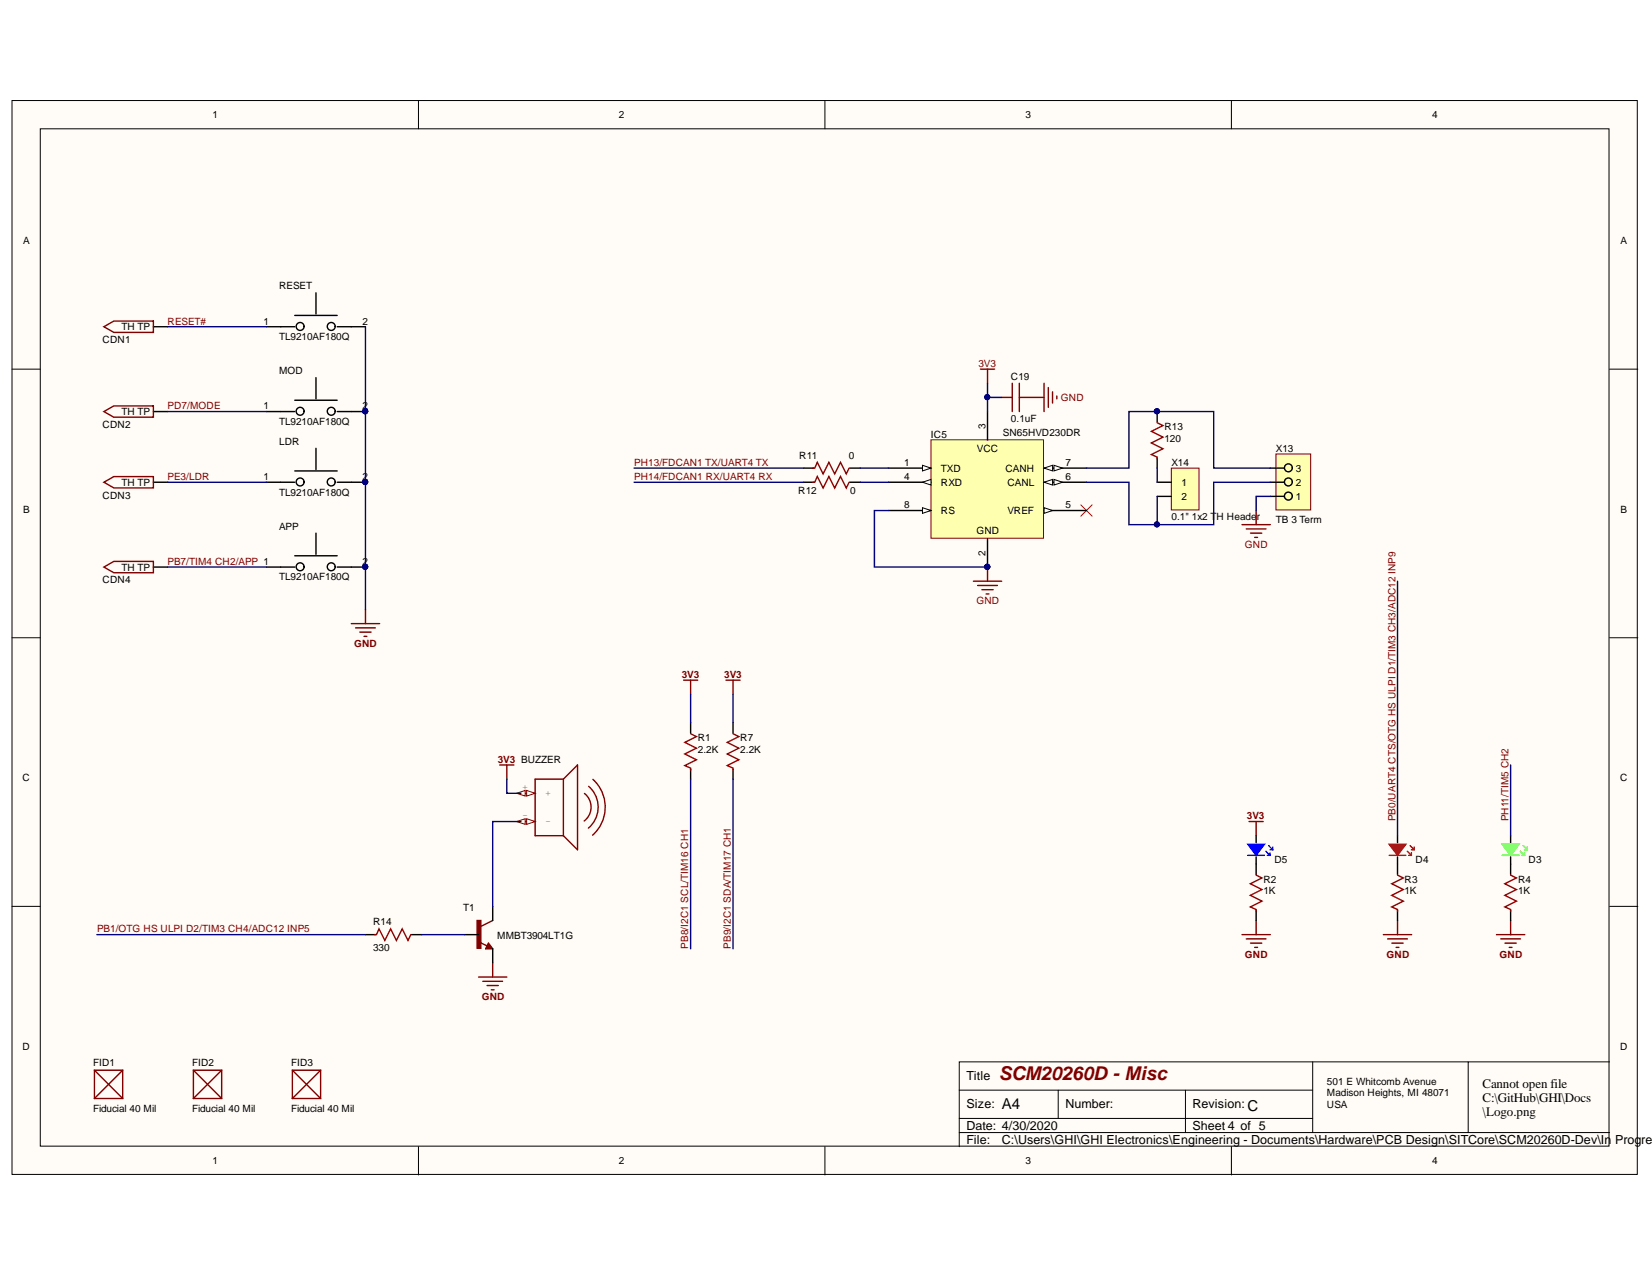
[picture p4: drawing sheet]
<svg xmlns="http://www.w3.org/2000/svg" width="279mm" height="216mm" viewBox="0 0 279 216" stroke-linecap="round" stroke-linejoin="round" font-family="sans-serif">
<defs><g id="words">
<text font-size="3.2" fill="#800000" x="168.9" y="182.7">SCM20260D - Misc</text>
<g font-size="2.5">
<text x="169.4" y="187.6">A4</text>
<text x="211" y="187.8">C</text>
</g>
<g font-size="2.2">
<text x="250.7" y="183.9">Cannot open file</text>
<text x="250.7" y="186.3">C:\GitHub\GHI\Docs</text>
<text x="250.7" y="188.7">\Logo.png</text>
</g>
<g font-size="2.1">
<text x="163.4" y="182.7">Title</text>
<text x="163.4" y="187.4">Size:</text>
<text x="163.4" y="191">Date: 4/30/2020</text>
<text x="180.2" y="187.4">Number:</text>
<text x="201.7" y="187.4">Revision:</text>
<text x="201.7" y="191">Sheet 4 of 5</text>
<text x="163.4" y="193.4">File:</text>
<text x="169.4" y="193.4">C:\Users\GHI\GHI Electronics\Engineering - Documents\Hardware\PCB Design\SITCore\SCM20260D-Dev\In Progres</text>
</g>
<g font-size="1.7">
<text x="36" y="20">1</text>
<text x="104.6" y="20">2</text>
<text x="173.4" y="20">3</text>
<text x="242.2" y="20">4</text>
<text x="3.9" y="41.3">A</text>
<text x="274.1" y="41.3">A</text>
<text x="47.2" y="48.9">RESET</text>
<text x="17.3" y="58">CDN1</text>
<text x="20.6" y="55.8">TH TP</text>
<text x="44.6" y="54.9">1</text>
<text x="47.2" y="57.5">TL9210AF180Q</text>
<text x="61.3" y="54.9">2</text>
<text x="47.2" y="63.3">MOD</text>
<text x="171" y="64.2">C19</text>
<text x="20.6" y="70.2">TH TP</text>
<text x="44.6" y="69.2">1</text>
<text x="47.2" y="71.9">TL9210AF180Q</text>
<text x="61.3" y="69.2">2</text>
<text x="171" y="71.4">0.1uF</text>
<text x="17.3" y="72.3">CDN2</text>
<text x="47.2" y="75.2">LDR</text>
<text x="135.2" y="77.6">R11</text>
<text x="143.6" y="77.6">0</text>
<text x="157.4" y="74">IC5</text>
<text x="165.2" y="76.4">VCC</text>
<text x="166.7" y="72.5" transform="rotate(-90 166.7 72.5)">3</text>
<text x="169.6" y="73.7">SN65HVD230DR</text>
<text x="196.9" y="74.7">120</text>
<text x="196.9" y="72.7">R13</text>
<text x="215.8" y="76.4">X13</text>
<text x="20.6" y="82.1">TH TP</text>
<text x="44.6" y="81.2">1</text>
<text x="47.2" y="83.8">TL9210AF180Q</text>
<text x="61.3" y="81.2">2</text>
<text x="135" y="83.6">R12</text>
<text x="143.8" y="83.6">0</text>
<text x="152.9" y="78.7">1</text>
<text x="152.9" y="81.2">4</text>
<text x="159.1" y="79.8">TXD</text>
<text x="159.1" y="82.1">RXD</text>
<text x="170" y="79.8">CANH</text>
<text x="170.4" y="82.1">CANL</text>
<text x="180.2" y="81.2">6</text>
<text x="180.2" y="78.7">7</text>
<text x="198.1" y="78.7">X14</text>
<text x="199.8" y="82.1">1</text>
<text x="219.2" y="82.1">2</text>
<text x="219.2" y="79.8">3</text>
<text x="3.9" y="86.7">B</text>
<text x="17.3" y="84.3">CDN3</text>
<text x="47.2" y="89.6">APP</text>
<text x="152.9" y="85.9">8</text>
<text x="159.1" y="86.9">RS</text>
<text x="170.4" y="86.9">VREF</text>
<text x="180.2" y="85.9">5</text>
<text x="198.1" y="87.9">0.1&quot; 1x2 T</text>
<text x="199.8" y="84.5">2</text>
<text x="205.7" y="87.9">H Header</text>
<text x="215.8" y="88.4">TB 3 Term</text>
<text x="219.2" y="84.5">1</text>
<text x="274.1" y="86.7">B</text>
<text x="61.3" y="95.5">2</text>
<text x="165.1" y="90.2">GND</text>
<text x="166.7" y="94" transform="rotate(-90 166.7 94)">2</text>
<text x="17.3" y="98.6">CDN4</text>
<text x="20.6" y="96.5">TH TP</text>
<text x="47.2" y="98.1">TL9210AF180Q</text>
<text x="118" y="125.3">R1</text>
<text x="125.2" y="125.3">R7</text>
<text x="118" y="127.3">2.2K</text>
<text x="125.2" y="127.3">2.2K</text>
<text x="3.8" y="132.1">C</text>
<text x="274" y="132.1">C</text>
<text x="213.7" y="149.3">R2</text>
<text x="215.5" y="146">D5</text>
<text x="237.5" y="149.3">R3</text>
<text x="239.4" y="146">D4</text>
<text x="256.7" y="149.3">R4</text>
<text x="258.5" y="146">D3</text>
<text x="78.3" y="154.1">T1</text>
<text x="213.7" y="151.2">1K</text>
<text x="237.5" y="151.2">1K</text>
<text x="256.7" y="151.2">1K</text>
<text x="63.1" y="160.8">330</text>
<text x="63.1" y="156.5">R14</text>
<text x="84.1" y="158.8">MMBT3904LT1G</text>
<text x="3.8" y="177.5">D</text>
<text x="274" y="177.5">D</text>
<text x="15.7" y="180.3">FID1</text>
<text x="32.5" y="180.3">FID2</text>
<text x="49.2" y="180.3">FID3</text>
<text x="224.4" y="183.4">501 E Whitcomb Avenue</text>
<text x="224.4" y="185.4">Madison Heights, MI 48071</text>
<text x="15.7" y="188">Fiducial 40 Mil</text>
<text x="32.5" y="188">Fiducial 40 Mil</text>
<text x="49.2" y="188">Fiducial 40 Mil</text>
<text x="224.4" y="187.3">USA</text>
<text x="36" y="196.9">1</text>
<text x="104.6" y="196.9">2</text>
<text x="173.4" y="196.9">3</text>
<text x="242.2" y="196.9">4</text>
</g>
<g font-size="1.7" fill="#800000">
<text x="28.3" y="54.9">RESET#</text>
<text x="165.5" y="62.1">3V3</text>
<text x="28.3" y="69.2">PD7/MODE</text>
<text x="179.4" y="67.7">GND</text>
<text x="28.3" y="81.2">PE3/LDR</text>
<text x="107.3" y="78.7">PH13/FDCAN1 TX/UART4 TX</text>
<text x="107.3" y="81.2">PH14/FDCAN1 RX/UART4 RX</text>
<text x="28.3" y="95.5">PB7/TIM4 CH2/APP 1</text>
<text x="210.6" y="92.6">GND</text>
<text x="165.1" y="102.2">GND</text>
<text x="59.9" y="109.4">GND</text>
<text x="115.3" y="114.6">3V3</text>
<text x="122.5" y="114.6">3V3</text>
<text x="84.2" y="129">3V3 BUZZER</text>
<text x="210.9" y="138.5">3V3</text>
<text x="236" y="138.9" transform="rotate(-90 236 138.9)">PB0/UART4 CTS/OTG HS ULPI D1/TIM3 CH3/ADC12 INP9</text>
<text x="255.1" y="138.9" transform="rotate(-90 255.1 138.9)">PH11/TIM5 CH2</text>
<text x="16.4" y="157.6">PB1/OTG HS ULPI D2/TIM3 CH4/ADC12 INP5</text>
<text x="116.4" y="160.4" transform="rotate(-90 116.4 160.4)">PB8/I2C1 SCL/TIM16 CH1</text>
<text x="123.6" y="160.4" transform="rotate(-90 123.6 160.4)">PB9/I2C1 SDA/TIM17 CH1</text>
<text x="210.6" y="162">GND</text>
<text x="234.5" y="162">GND</text>
<text x="253.6" y="162">GND</text>
<text x="81.5" y="169.1">GND</text>
</g>
<g font-size="1.7" fill="#808080">
<text x="88.3" y="133.6">+</text>
<text x="92.2" y="134.6">+</text>
<text x="88.3" y="138.4">-</text>
<text x="92.2" y="139.4">-</text>
</g>
</g></defs>
<g fill="#fffcf8" stroke="#000" stroke-width=".17">
<path d="M2 17h274.9v181.6h-274.9z"/>
<path d="M6.8 21.8h265.3v172h-265.3z"/>
</g>
<g fill="none" stroke="#000" stroke-width=".17">
<path d="M70.8 17v4.8M139.5 17v4.8M208.3 17v4.8M2 62.4h4.8M272.2 62.4h4.8M2 107.8h4.8M272.2 107.8h4.8M2 153.2h4.8M272.2 153.2h4.8M222 179.5v12M248.3 179.5h-86.1v14.4M272.2 179.5h-23.9v12"/>
<path d="M70.8 193.9v4.8M139.5 193.9v4.8M162.2 184.3h59.8M162.2 191.5h110M162.2 189.1h59.8M179 184.3v4.8M200.5 184.3v7.2M208.3 193.9v4.8"/>
</g>
<g fill="none" stroke="#800000" stroke-width=".24">
<path d="M59.4 105.4h4.8M60.1 106.2h3.4M60.9 106.9h1.9M61.6 107.6h.4M61.8 103v2.4M84.5 129.3h2.4M85.7 129.3v2.4M211.3 138.9h2.3M212.4 138.9v2.4M210.1 158h4.7M210.8 158.7h3.3M211.5 159.5h1.9"/>
<path d="M212.4 155.6v2.4M234 158h4.8M234.7 158.7h3.3M235.4 159.5h1.9M236.4 155.6v2.4M253.1 158h4.8M253.8 158.7h3.4M254.5 159.5h1.9M255.5 155.6v2.4M80.9 165.2h4.8M81.7 165.9h3.3M82.4 166.6h1.9"/>
<path d="M83.1 167.3h.5M83.3 162.8v2.4M212.2 160.2h.5M236.1 160.2h.5M255.2 160.2h.5"/>
</g>
<path d="M182.8 85.4l1.9 1.9M184.7 85.4l-1.9 1.9" fill="none" stroke="#f00" stroke-width=".17"/>
<path d="M215.8 76.8h5.9v9.4h-5.9z" fill="#ffffb0" stroke="#800000" stroke-width=".17"/>
<g fill="none" stroke="#000" stroke-width=".24">
<path d="M214.8 79.1h2.4M214.8 83.9h2.4M214.8 81.5h2.4"/>
<circle cx="217.9" cy="79.1" r=".67"/>
<circle cx="217.9" cy="83.9" r=".67"/>
<circle cx="217.9" cy="81.5" r=".67"/>
</g>
<path d="M165.8 62.4h2.4M167 62.4v2.4M174.2 67.2h2.4M176.6 64.8v4.8M177.3 65.5v3.4M178 66.2v1.9M178.7 67v.4M210.1 88.7h4.7M210.8 89.4h3.3M211.5 90.1h1.9M212.2 90.9h.5M212.4 86.3v2.4" fill="none" stroke="#800000" stroke-width=".24"/>
<path d="M157.5 74.4h19v16.6h-19z" fill="#ffffb0" stroke="#800000" stroke-width=".17"/>
<path d="M150.3 79.1h7.2" fill="none" stroke="#000" stroke-width=".24"/>
<path d="M156 78.7l1.5 .4-1.5 .5z" fill="#fffcf8"/>
<path d="M156 78.7l1.5 .4-1.5 .5z" fill="none" stroke="#000" stroke-width=".17"/>
<path d="M167 69.6v4.8M150.3 81.5h7.2M167 91.1v4.8" fill="none" stroke="#000" stroke-width=".24"/>
<circle cx="167" cy="95.8" r=".43" fill="#000080" stroke="#000080" stroke-width=".17"/>
<path d="M156 81.5l1.5-.4v.9z" fill="#fffcf8"/>
<path d="M156 81.5l1.5-.4v.9z" fill="none" stroke="#000" stroke-width=".17"/>
<path d="M176.6 86.3h7.2" fill="none" stroke="#000" stroke-width=".24"/>
<path d="M176.6 85.8l1.4 .5-1.4 .5z" fill="#fffcf8"/>
<path d="M176.6 85.8l1.4 .5-1.4 .5z" fill="none" stroke="#000" stroke-width=".17"/>
<path d="M176.6 81.5h7.2" fill="none" stroke="#000" stroke-width=".24"/>
<path d="M176.6 81.5l1.4-.4v.9z" fill="#fffcf8"/>
<path d="M176.6 81.5l1.4-.4v.9z" fill="none" stroke="#000" stroke-width=".17"/>
<path d="M178.3 81.1l1.4 .4-1.4 .5z" fill="#fffcf8"/>
<path d="M178.3 81.1l1.4 .4-1.4 .5z" fill="none" stroke="#000" stroke-width=".17"/>
<path d="M176.6 79.1h7.2" fill="none" stroke="#000" stroke-width=".24"/>
<path d="M176.6 79.1l1.4-.4v.9z" fill="#fffcf8"/>
<path d="M176.6 79.1l1.4-.4v.9z" fill="none" stroke="#000" stroke-width=".17"/>
<path d="M178.3 78.7l1.4 .4-1.4 .5z" fill="#fffcf8"/>
<path d="M178.3 78.7l1.4 .4-1.4 .5z" fill="none" stroke="#000" stroke-width=".17"/>
<path d="M150.3 86.3h7.2" fill="none" stroke="#000" stroke-width=".24"/>
<path d="M156 85.8l1.5 .5-1.5 .5z" fill="#fffcf8"/>
<path d="M156 85.8l1.5 .5-1.5 .5z" fill="none" stroke="#000" stroke-width=".17"/>
<circle cx="167" cy="95.8" r=".43" fill="#000080" stroke="#000080" stroke-width=".17"/>
<g fill="none" stroke="#800000" stroke-width=".24">
<path d="M164.6 98.3h4.8M165.3 99h3.4M166.1 99.7h1.9M167 95.9v2.4M166.8 100.4h.5M16 180.9h4.8v4.8h-4.8zM16 180.9l4.8 4.8M20.8 180.9l-4.8 4.8M32.7 180.9h4.8v4.8h-4.8zM32.7 180.9l4.8 4.8M37.5 180.9l-4.8 4.8M49.4 180.9h4.8v4.8h-4.8z"/>
<path d="M49.4 180.9l4.8 4.8M54.2 180.9l-4.8 4.8"/>
</g>
<path d="M198.1 79.1h4.7v7.1h-4.7z" fill="#ffffb0" stroke="#800000" stroke-width=".17"/>
<path d="M25.9 55.2h2.4M25.9 69.6h2.4M25.9 81.5h2.4M25.9 95.9h2.4M195.7 81.5h2.4M195.7 83.9h2.4M236.4 141.3v1.2M236.4 144.9v1.2" fill="none" stroke="#000" stroke-width=".24"/>
<path d="M17.6 55.2l1.6-.9h6.7v1.9h-6.7zM17.6 69.6l1.6-1h6.7v1.9h-6.7zM17.6 95.9l1.6-1h6.7v1.9h-6.7zM17.6 81.5l1.6-.9h6.7v1.9h-6.7zM115.6 115h2.4M116.8 115v2.4M122.8 115h2.4M124 115v2.4" fill="none" stroke="#800000" stroke-width=".24"/>
<path d="M238.7 144.2v.4h-.5" fill="none" stroke="#f00" stroke-width=".24"/>
<path d="M234.9 142.7h2.9l-1.4 1.9z" fill="#f00"/>
<path d="M234.9 142.7h2.9l-1.4 1.9zM234.9 144.6h2.9M238 143.9l.7 .7M238.5 143l.7 .7M239.2 143.2v.5h-.5" fill="none" stroke="#f00" stroke-width=".24"/>
<path d="M212.4 141.3v1.2M212.4 144.9v1.2" fill="none" stroke="#000" stroke-width=".24"/>
<path d="M214.8 144.2v.4h-.5" fill="none" stroke="#00f" stroke-width=".24"/>
<path d="M211 142.7h2.9l-1.5 1.9z" fill="#00f"/>
<path d="M211 142.7h2.9l-1.5 1.9zM211 144.6h2.9M214.1 143.9l.7 .7M214.6 143l.7 .7M215.3 143.2v.5h-.5" fill="none" stroke="#00f" stroke-width=".24"/>
<path d="M88.1 134.1h2.4M95.3 131.7h-4.8v9.6h4.8M95.3 131.7v9.6M95.3 131.7l2.4-2.4v14.4l-2.4-2.4M98.8 134.1a2.94 2.94 0 0 1 0 4.7M99.6 133a4.6 4.6 0 0 1-.1 7M100.3 131.8a6.3 6.3 0 0 1-.1 9.4" fill="none" stroke="#800000" stroke-width=".24"/>
<path d="M89.1 133.6l1.4 .5-1.4 .5z" fill="#fffcf8"/>
<path d="M89.1 133.6l1.4 .5-1.4 .5z" fill="none" stroke="#800000" stroke-width=".17"/>
<path d="M87.4 134.1l1.4-.5v1z" fill="#fffcf8"/>
<path d="M87.4 134.1l1.4-.5v1z" fill="none" stroke="#800000" stroke-width=".17"/>
<path d="M88.1 138.9h2.4" fill="none" stroke="#800000" stroke-width=".24"/>
<path d="M89.1 138.4l1.4 .5-1.4 .5z" fill="#fffcf8"/>
<path d="M89.1 138.4l1.4 .5-1.4 .5z" fill="none" stroke="#800000" stroke-width=".17"/>
<path d="M87.4 138.9l1.4-.5v1z" fill="#fffcf8"/>
<path d="M87.4 138.9l1.4-.5v1z" fill="none" stroke="#800000" stroke-width=".17"/>
<g fill="none" stroke="#000" stroke-width=".24">
<path d="M45.1 55.2h4.8M49.9 53.3h7.1M53.4 49.5v3.6M57 55.2h4.8M45.1 69.6h4.8M49.9 67.7h7.1M49.9 79.6h7.1M53.4 63.8v3.6M53.4 75.8v3.6M57 69.6h4.8M45.1 81.5h4.8M45.1 95.9h4.8"/>
<path d="M49.9 94h7.1M53.4 90.1v3.6M57 81.5h4.8M57 95.9h4.8M116.8 122.2v1.8M116.8 130v1.7M124 122.2v1.8M124 130v1.7M212.4 146.1v1.8M212.4 153.9v1.7M236.4 146.1v1.8M236.4 153.9v1.7"/>
<path d="M255.5 141.3v1.2M255.5 144.9v3M255.5 153.9v1.7"/>
<circle cx="50.8" cy="55.2" r=".67"/>
<circle cx="56" cy="55.2" r=".67"/>
<circle cx="50.8" cy="69.5" r=".67"/>
<circle cx="56" cy="69.5" r=".67"/>
<circle cx="50.8" cy="95.8" r=".67"/>
<circle cx="50.8" cy="81.5" r=".67"/>
<circle cx="56" cy="95.8" r=".67"/>
<circle cx="56" cy="81.5" r=".67"/>
</g>
<g fill="#000080" stroke="#000080" stroke-width=".17">
<circle cx="61.8" cy="69.5" r=".43"/>
<circle cx="61.8" cy="81.5" r=".43"/>
<circle cx="61.8" cy="95.8" r=".43"/>
</g>
<path d="M116.8 124.1l1 .4-2 1 2 1-2 1 2 1-2 .9 1 .5v.3M124 124.1l1 .4-2 1 2 1-2 1 2 1-2 .9 1 .5v.3M212.4 148l1 .4-1.9 1 1.9 1-1.9 1 1.9 1-1.9 .9 .9 .5v.3M236.4 148l.9 .4-1.9 1 1.9 1-1.9 1 1.9 1-1.9 .9 1 .5v.3M255.5 148l1 .4-2 1 2 1-2 1 2 1-2 .9 1 .5v.3" fill="none" stroke="#980000" stroke-width=".24"/>
<path d="M257.8 144.2v.4h-.4" fill="none" stroke="#0f0" stroke-width=".24"/>
<path d="M254.1 142.7h2.8l-1.4 1.9z" fill="#0f0"/>
<path d="M254.1 142.7h2.8l-1.4 1.9zM254.1 144.6h2.8M257.1 143.9l.7 .7M257.6 143l.7 .7M258.3 143.2v.5h-.5" fill="none" stroke="#0f0" stroke-width=".24"/>
<path d="M169.4 67.2h1.8M171.2 64.8v4.8M172.4 67.2h1.8M172.4 64.8v4.8M81.2 159.4l1.2 .5M82.6 159.5l.7 .9h-1.2zM82.6 159.9l.1 .3h-.3l.2-.5 .5 .6h-.7M83.3 155.6l-1.9 1" fill="none" stroke="#800000" stroke-width=".24"/>
<path d="M135.9 79.1h1.7M143.7 79.1h1.8M195.7 69.6v1.8M195.7 77.4v1.7M135.9 81.5h1.7M143.7 81.5h1.8M61.8 158h1.7M69.6 158h1.8M78.5 158h2.4M83.3 153.2v2.4M83.3 160.4v2.4" fill="none" stroke="#000" stroke-width=".24"/>
<path d="M137.5 79.1h.3l.4-.9 1 1.9 1-1.9 1 1.9 .9-1.9 1 1.9 .5-1M195.7 71.5l1 .4-2 1 2 1-2 1 2 1-2 .9 1 .5v.3M137.5 81.5h.3l.4-.9 1 1.9 1-1.9 1 1.9 .9-1.9 1 1.9 .5-1M63.4 158h.3l.4-1 1 2 1-2 .9 2 1-2 1 2 .5-1" fill="none" stroke="#980000" stroke-width=".24"/>
<path d="M80.7 155.6h.6v4.7h-.6z" fill="#800000" stroke="#800000" stroke-width=".24"/>
<g fill="#000080" stroke="#000080" stroke-width=".17">
<circle cx="195.7" cy="69.5" r=".43"/>
<circle cx="167" cy="95.8" r=".43"/>
<circle cx="167" cy="67.1" r=".43"/>
<circle cx="195.7" cy="88.7" r=".43"/>
<circle cx="61.8" cy="69.5" r=".43"/>
<circle cx="61.8" cy="81.5" r=".43"/>
<circle cx="61.8" cy="95.8" r=".43"/>
</g>
<g fill="none" stroke="#000080" stroke-width=".24">
<path d="M28.3 55.2h16.8M61.8 55.2v47.8M28.3 69.6h16.8M107.2 79.1h28.7M145.5 79.1h4.8M167 64.8v4.8M167 67.2h2.4M183.8 79.1h7.1v-9.5h14.4v9.5h9.5M195.7 79.1v2.4M28.3 95.9h16.8M28.3 81.5h16.8M107.2 81.5h28.7"/>
<path d="M145.5 81.5h4.8M150.3 86.3h-2.4v9.6h19.1M183.8 81.5h7.1v7.2h14.4v-7.2h9.5M195.7 83.9v4.8M214.8 83.9h-2.4v2.4M236.4 98.3v43M116.8 117.4v4.8M124 117.4v4.8M85.7 131.7v2.4h2.4M88.1 138.9h-4.8v14.3M116.8 131.7v28.7M124 131.7v28.7"/>
<path d="M255.5 129.3v12M16.4 158h45.4M71.4 158h7.1"/>
</g>
<use href="#words"/>
</svg>
